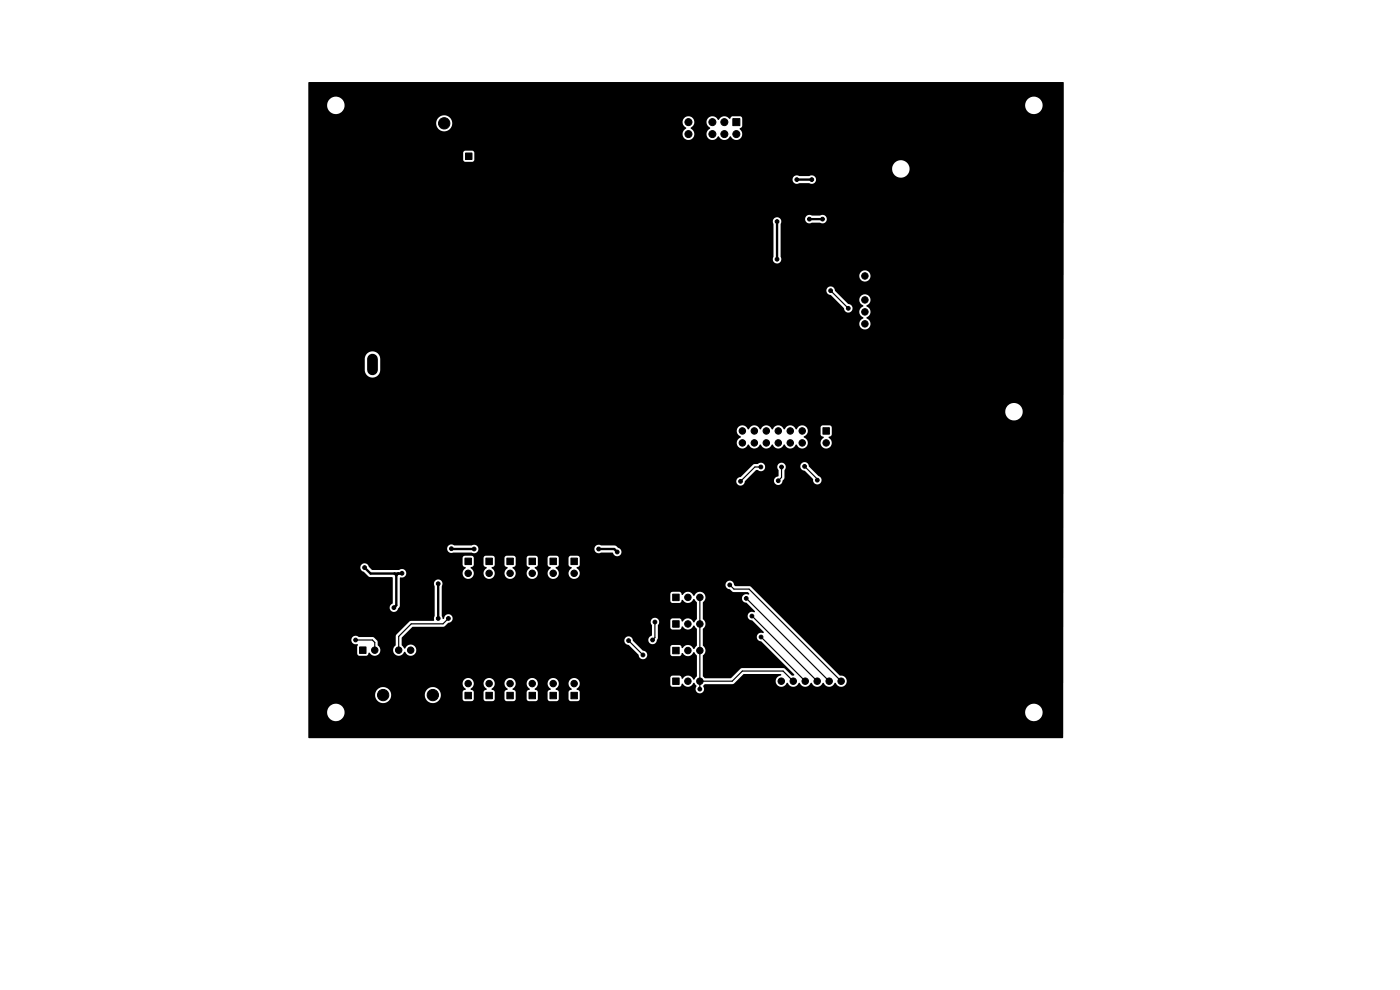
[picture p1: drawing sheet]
<svg xmlns="http://www.w3.org/2000/svg" width="297mm" height="210mm" viewBox="0 0 297 210" stroke-linecap="round" stroke-linejoin="round" font-family="sans-serif">
<g fill="#000" stroke="#000" stroke-width=".21">
<path d="M98.8 32.5h1.3v1.3h-1.3zM155.5 25.2h1.5v1.5h-1.5zM182.8 73.1h1.4v1.4h-1.4zM174.6 90.7h1.4v1.4h-1.4zM98.6 118.4h1.4v1.4h-1.4zM103.1 118.4h1.4v1.4h-1.4zM107.5 118.4h1.4v1.4h-1.4zM112.2 118.4h1.4v1.4h-1.4zM116.7 118.4h1.3v1.4h-1.3zM121.1 118.4h1.4v1.4h-1.4zM76.3 137.2h1.3v1.4h-1.3zM142.7 131.7h1.4v1.3h-1.4z"/>
<path d="M142.7 126h1.4v1.4h-1.4zM142.7 137.3h1.4v1.4h-1.4zM98.6 146.9h1.4v1.3h-1.4zM103.1 146.9h1.4v1.3h-1.4zM107.5 146.9h1.4v1.3h-1.4zM112.2 146.9h1.4v1.3h-1.4zM116.7 146.9h1.3v1.3h-1.3zM121.1 146.9h1.4v1.3h-1.4zM142.7 143.8h1.4v1.4h-1.4zM160 143.8h1.3v1.4h-1.3z"/>
<circle cx="84.7" cy="24.5" r=".4"/>
<circle cx="89.8" cy="39" r=".4"/>
<circle cx="91.7" cy="23.6" r="1.2"/>
<circle cx="91.7" cy="28.7" r="1.2"/>
<circle cx="94.2" cy="37.1" r=".4"/>
<circle cx="94.2" cy="26.2" r="1.2"/>
<circle cx="96.8" cy="28.7" r="1.2"/>
<circle cx="96.8" cy="23.6" r="1.2"/>
<circle cx="99.4" cy="35.7" r=".68"/>
<circle cx="146" cy="25.9" r=".74"/>
<circle cx="146" cy="28.4" r=".74"/>
<circle cx="148.6" cy="25.9" r=".74"/>
<circle cx="148.6" cy="28.4" r=".74"/>
<circle cx="151.1" cy="25.9" r=".74"/>
<circle cx="151.1" cy="28.4" r=".74"/>
<circle cx="153.7" cy="28.4" r=".74"/>
<circle cx="153.7" cy="25.9" r=".74"/>
<circle cx="156.2" cy="28.4" r=".74"/>
<circle cx="169" cy="38.1" r=".4"/>
<circle cx="172.2" cy="38.1" r=".4"/>
<circle cx="176.1" cy="34.3" r=".4"/>
<circle cx="73.4" cy="58.7" r=".4"/>
<circle cx="80.6" cy="53.7" r=".4"/>
<circle cx="97.4" cy="45" r=".4"/>
<circle cx="157.9" cy="50" r=".4"/>
<circle cx="161.4" cy="41.4" r=".4"/>
<circle cx="164.8" cy="47" r=".4"/>
<circle cx="164.8" cy="55" r=".4"/>
<circle cx="169.2" cy="51.8" r=".4"/>
<circle cx="169.4" cy="43.4" r=".4"/>
<circle cx="169.5" cy="41.9" r=".4"/>
<circle cx="171.7" cy="46.5" r=".4"/>
<circle cx="171.8" cy="51.8" r=".4"/>
<circle cx="174.1" cy="40.3" r=".4"/>
<circle cx="174.5" cy="46.5" r=".4"/>
<circle cx="183.5" cy="56" r=".68"/>
<circle cx="183.5" cy="58.5" r=".68"/>
<circle cx="184.1" cy="44.1" r=".4"/>
<circle cx="176.2" cy="61.7" r=".4"/>
<circle cx="180" cy="65.4" r=".4"/>
<circle cx="183.5" cy="66.2" r=".68"/>
<circle cx="183.5" cy="61.1" r=".68"/>
<circle cx="183.5" cy="68.7" r=".68"/>
<circle cx="183.5" cy="71.2" r=".68"/>
<circle cx="183.5" cy="63.6" r=".68"/>
<circle cx="74.2" cy="97.2" r=".4"/>
<circle cx="89.5" cy="92.6" r=".4"/>
<circle cx="92.4" cy="92.6" r=".4"/>
<circle cx="95.3" cy="92.6" r=".4"/>
<circle cx="98.2" cy="92.6" r=".4"/>
<circle cx="100.2" cy="94.5" r=".4"/>
<circle cx="100.2" cy="99.8" r=".4"/>
<circle cx="100.2" cy="97.2" r=".4"/>
<circle cx="109.4" cy="99.3" r=".4"/>
<circle cx="113.4" cy="99.1" r=".4"/>
<circle cx="116.6" cy="99.3" r=".4"/>
<circle cx="116.6" cy="94.9" r=".4"/>
<circle cx="157.5" cy="91.4" r=".68"/>
<circle cx="157.5" cy="94" r=".68"/>
<circle cx="160" cy="91.4" r=".68"/>
<circle cx="160" cy="94" r=".68"/>
<circle cx="161.4" cy="99.1" r=".4"/>
<circle cx="162.6" cy="94" r=".68"/>
<circle cx="162.6" cy="91.4" r=".68"/>
<circle cx="165.1" cy="94" r=".68"/>
<circle cx="165.1" cy="91.4" r=".68"/>
<circle cx="165.8" cy="99.1" r=".4"/>
<circle cx="167.6" cy="91.4" r=".68"/>
<circle cx="167.6" cy="94" r=".68"/>
<circle cx="170.2" cy="91.4" r=".68"/>
<circle cx="170.2" cy="94" r=".68"/>
<circle cx="170.7" cy="98.9" r=".4"/>
<circle cx="172.7" cy="91.4" r=".68"/>
<circle cx="172.7" cy="94" r=".68"/>
<circle cx="175.3" cy="94" r=".68"/>
<circle cx="74.2" cy="102.2" r=".4"/>
<circle cx="81.2" cy="118.6" r=".4"/>
<circle cx="85.3" cy="118.4" r=".4"/>
<circle cx="89.5" cy="106.8" r=".4"/>
<circle cx="92.4" cy="106.8" r=".4"/>
<circle cx="95.3" cy="106.8" r=".4"/>
<circle cx="95.8" cy="116.4" r=".4"/>
<circle cx="98.2" cy="106.8" r=".4"/>
<circle cx="100.2" cy="102.5" r=".4"/>
<circle cx="100.2" cy="105.2" r=".4"/>
<circle cx="100.6" cy="116.5" r=".4"/>
<circle cx="113.5" cy="111.7" r=".4"/>
<circle cx="118.6" cy="103.2" r=".4"/>
<circle cx="119.6" cy="103.2" r=".4"/>
<circle cx="119.6" cy="104.4" r=".4"/>
<circle cx="127" cy="116.5" r=".4"/>
<circle cx="130.9" cy="117.1" r=".4"/>
<circle cx="157.1" cy="102.1" r=".4"/>
<circle cx="165.1" cy="102" r=".4"/>
<circle cx="173.4" cy="101.9" r=".4"/>
<circle cx="69.5" cy="135.8" r=".4"/>
<circle cx="75.4" cy="135.8" r=".4"/>
<circle cx="77.3" cy="126.3" r=".4"/>
<circle cx="77.3" cy="120.4" r=".4"/>
<circle cx="79.2" cy="134.6" r=".4"/>
<circle cx="79.5" cy="137.9" r=".68"/>
<circle cx="82" cy="137.9" r=".68"/>
<circle cx="83.6" cy="128.9" r=".4"/>
<circle cx="84.6" cy="137.9" r=".68"/>
<circle cx="85.3" cy="121.6" r=".4"/>
<circle cx="87.1" cy="137.9" r=".68"/>
<circle cx="93" cy="123.8" r=".4"/>
<circle cx="93" cy="131.2" r=".4"/>
<circle cx="94.2" cy="134.9" r=".4"/>
<circle cx="95.1" cy="131.2" r=".4"/>
<circle cx="99.3" cy="129.3" r=".4"/>
<circle cx="99.3" cy="121.6" r=".68"/>
<circle cx="103.8" cy="129.3" r=".4"/>
<circle cx="103.8" cy="121.6" r=".68"/>
<circle cx="108.2" cy="121.6" r=".68"/>
<circle cx="108.3" cy="129.3" r=".4"/>
<circle cx="110.1" cy="131.2" r=".4"/>
<circle cx="112.9" cy="121.6" r=".68"/>
<circle cx="117.4" cy="121.6" r=".68"/>
<circle cx="121.8" cy="121.6" r=".68"/>
<circle cx="131.7" cy="134.5" r=".4"/>
<circle cx="132.2" cy="125.1" r=".4"/>
<circle cx="133.3" cy="135.9" r=".4"/>
<circle cx="136.4" cy="138.9" r=".4"/>
<circle cx="137.5" cy="133.8" r=".4"/>
<circle cx="138.4" cy="135.8" r=".4"/>
<circle cx="138.9" cy="132" r=".4"/>
<circle cx="145.9" cy="126.7" r=".68"/>
<circle cx="145.9" cy="138" r=".68"/>
<circle cx="145.9" cy="132.4" r=".68"/>
<circle cx="148.5" cy="126.7" r=".68"/>
<circle cx="148.5" cy="138" r=".68"/>
<circle cx="148.5" cy="132.4" r=".68"/>
<circle cx="154.8" cy="124.1" r=".4"/>
<circle cx="158.3" cy="126.9" r=".4"/>
<circle cx="159.5" cy="130.7" r=".4"/>
<circle cx="161.5" cy="135.1" r=".4"/>
<circle cx="78.7" cy="144.9" r="1.2"/>
<circle cx="78.7" cy="150" r="1.2"/>
<circle cx="81.3" cy="147.4" r="1.2"/>
<circle cx="83.8" cy="150" r="1.2"/>
<circle cx="83.8" cy="144.9" r="1.2"/>
<circle cx="89.3" cy="144.9" r="1.2"/>
<circle cx="89.3" cy="150" r="1.2"/>
<circle cx="91.8" cy="147.4" r="1.2"/>
<circle cx="94.4" cy="144.9" r="1.2"/>
<circle cx="94.4" cy="150" r="1.2"/>
<circle cx="99.3" cy="145" r=".68"/>
<circle cx="103.8" cy="145" r=".68"/>
<circle cx="108.2" cy="145" r=".68"/>
<circle cx="112.9" cy="145" r=".68"/>
<circle cx="117.4" cy="145" r=".68"/>
<circle cx="121.8" cy="145" r=".68"/>
<circle cx="145.9" cy="144.5" r=".68"/>
<circle cx="148.5" cy="146.2" r=".4"/>
<circle cx="148.5" cy="144.5" r=".68"/>
<circle cx="163.2" cy="144.5" r=".68"/>
<circle cx="165.7" cy="144.5" r=".68"/>
<circle cx="168.3" cy="144.5" r=".68"/>
<circle cx="170.8" cy="144.5" r=".68"/>
<circle cx="173.4" cy="144.5" r=".68"/>
<circle cx="175.9" cy="144.5" r=".68"/>
<circle cx="178.4" cy="144.5" r=".68"/>
</g>
<path d="M79 76.2v2.3" fill="none" stroke="#000" stroke-width="2.3"/>
<path d="M72.8 76.3v2M75 82.1h2" fill="none" stroke="#000" stroke-width="2"/>
<path d="M169 38.1h3.2M164.8 47v8M171.7 46.5h2.8M95.8 116.4l4.8 .1M127 116.5h3.3l.6 .6M77.3 120.4l1.3 1.3 6.7-.1M83.7 121.7l.4 .3M84.1 122v6.4l-.5 .5M84.5 121.7l-.4 .3M93 123.8v7.4" fill="none" stroke="#000" stroke-width=".5"/>
<g fill="none" stroke="#000" stroke-width=".25">
<path d="M176.2 61.7l3.8 3.7M161.4 99.1h-1.3l-3 3M165.8 99.1v2.2l-.7 .7M170.7 98.9l2.7 2.7v.2M173.4 101.8v.1M75.4 135.8h3.6l.5 .5v1.6M95.1 131.2l-1.1 1.1h-6.8l-2.6 2.7v2.9M133.3 135.9l3.1 3M138.9 132v3.3l-.5 .5M148.5 126.7v19.5M154.8 124.1l.9 .9h3.2l19.5 19.5M158.3 126.9h.1"/>
<path d="M158.3 126.9l17.6 17.6M159.5 130.7h.1M159.5 130.7l13.9 13.8M161.5 135.1l9.3 9.4M148.5 144.5h6.8l2.2-2.1h8.6l2.2 2.1M148.5 144.5h.1"/>
</g>
<path d="M65.5 17.4h160l.2 .2-.2 139h-160l-.1-5.4h4v.3a1.85 1.85 0 0 0 2 1.5 1.85 1.85 0 0 0 1.7-1.8h144.4v.3a1.86 1.86 0 0 0 3 1.1 1.86 1.86 0 0 0-.4-3.2 1.86 1.86 0 0 0-2.6 1.8h-144.4v-.1a1.86 1.86 0 0 0-1.9-1.8 1.86 1.86 0 0 0-1.8 1.9h-4v-3.8h14.2v.3a1.71 1.71 0 0 0 1.8 1.4 1.71 1.71 0 0 0 1.6-1.7h7.1v.3a1.71 1.71 0 0 0 2.7 1.1 1.71 1.71 0 0 0-.2-2.9 1.71 1.71 0 0 0-2.5 1.5h-7.1v-.2a1.71 1.71 0 0 0-1.8-1.5 1.71 1.71 0 0 0-1.6 1.7h-14.2v-2.4h32.7l.2 .6 .5 .6-.5 .3-.2 .3v1.5l.5 .4h1.5l.4-.2v-1.7l-.4-.4a.2 .2 0 0 1-.2-.1 .2 .2 0 0 1 0-.3l.4-.4 .2-.6h2.1l.2 .6 .5 .6-.6 .3-.1 .3v1.5l.4 .4h1.6l.3-.2v-1.7l-.3-.4a.2 .2 0 0 1-.3-.1 .2 .2 0 0 1 .1-.3l.4-.4 .2-.6h2l.2 .6 .5 .6-.5 .3-.2 .3v1.5l.5 .4h1.5l.3-.2 .1-1.7-.4-.4a.2 .2 0 0 1-.2-.1 .2 .2 0 0 1 0-.3l.4-.4 .2-.6h2.3l.2 .6 .5 .6-.5 .3-.2 .3v1.5l.5 .4h1.5l.3-.2 .1-1.7-.4-.4a.2 .2 0 0 1-.2-.1 .2 .2 0 0 1 0-.3l.4-.4 .2-.6h2.1l.1 .6 .6 .6-.6 .3-.1 .3v1.5l.4 .4h1.5l.4-.2v-1.7l-.4-.4a.2 .2 0 0 1-.2-.1 .2 .2 0 0 1 0-.3l.5-.4 .1-.6h2.1l.2 .6 .5 .6-.5 .3-.2 .3v1.5l.5 .4h1.5l.3-.2 .1-1.7-.4-.4a.2 .2 0 0 1-.3-.1 .2 .2 0 0 1 .1-.3l.4-.4 .2-.4h19.2l.1 .3 .4 .2h1.5l.3-.3a.25 .25 0 0 1 .1-.3 .25 .25 0 0 1 .3 0 1.19 1.19 0 0 0 1.1 .6 1.19 1.19 0 0 0 1-.8h.3l.5 .6a.92 .92 0 0 0-.1 1.2 .92 .92 0 0 0 1.3 .2 .92 .92 0 0 0 .2-1.3l.4-.5h5.9l2.3-2.1h7.8a.17 .17 0 0 1 .2 .1 .17 .17 0 0 1-.2 .2 1.19 1.19 0 0 0-.8 1.9 1.19 1.19 0 0 0 2.1-.3l.2-.1a1.3 1.3 0 0 0 2.1 .5l.2-.4h.3a1.19 1.19 0 0 0 1.1 .8 1.19 1.19 0 0 0 1.1-.8l.2-.1a1.3 1.3 0 0 0 2.1 .5l.3-.4h.3a1.19 1.19 0 0 0 1.1 .8 1.19 1.19 0 0 0 1.1-.8l.2-.1a1.3 1.3 0 0 0 2.1 .5 1.25 1.25 0 0 0 .1-1.4 1.25 1.25 0 0 0-1.3-.6l-18.8-18.8-.4-.2h-2.9l-.3-.2a.92 .92 0 0 0-1-.9 .92 .92 0 0 0-.8 1 .92 .92 0 0 0 1 .8l.7 .6h3.1l.3 .3-.2 .2a.93 .93 0 0 0-1.4 .7 .93 .93 0 0 0 1 1.1l1.7 1.7 .1 .2-.2 .1a.93 .93 0 0 0-1.4 .6 .93 .93 0 0 0 1 1.1l2.4 2.4v.2l-.1 .1a.93 .93 0 0 0-1.3 .7 .93 .93 0 0 0 .9 1.1l7 6.9v.2l-.6 .1-1.4-1.5-.3-.1h-8.8l-.4 .2-2 2h-5.4l-.5-.5v-4.3a1.36 1.36 0 0 0 0-2.2v-3.5a1.31 1.31 0 0 0 0-2.1v-3.6a1.2 1.2 0 0 0 .1-1.9 1.2 1.2 0 0 0-1.8 .5h-.4a1.25 1.25 0 0 0-1.1-.8 1.25 1.25 0 0 0-1.1 .7l-.6-.7h-1.6l-.4 .4v1.6l.3 .4h1.7l.4-.4a.19 .19 0 0 1 .1-.2 .19 .19 0 0 1 .2 0 1.19 1.19 0 0 0 1.1 .6 1.19 1.19 0 0 0 1-.8h.3l.5 .7v3.5l-.5 .7h-.2a1.26 1.26 0 0 0-1.1-.8 1.26 1.26 0 0 0-1.2 .7l-.6-.7h-1.6l-.4 .4v1.6l.3 .3h1.7l.4-.3a.19 .19 0 0 1 .1-.3 .19 .19 0 0 1 .2 .1 1.19 1.19 0 0 0 1.1 .5 1.19 1.19 0 0 0 1-.7l.3-.1 .5 .8v3.4l-.5 .7h-.3a1.25 1.25 0 0 0-1.1-.8 1.25 1.25 0 0 0-1.1 .7l-.6-.7h-1.6l-.4 .4v1.6l.3 .3 1.7 .1 .4-.4a.19 .19 0 0 1 .1-.3 .19 .19 0 0 1 .2 .1 1.19 1.19 0 0 0 1.1 .6 1.19 1.19 0 0 0 1-.8h.3l.5 .7v4.3l-.5 .7h-.3a1.25 1.25 0 0 0-1.1-.8 1.25 1.25 0 0 0-1.1 .7l-.6-.7-1.7 .1-.3 .3v1.5h-19.2a1.19 1.19 0 0 0-1.1-1.4 1.19 1.19 0 0 0-1.3 1.2h-2.1v-.2a1.19 1.19 0 0 0-1.3-1 1.19 1.19 0 0 0-1 1.2h-2.1v-.2a1.19 1.19 0 0 0-1.3-1 1.19 1.19 0 0 0-1.1 1.2h-2.3v-.2a1.19 1.19 0 0 0-1.3-1 1.19 1.19 0 0 0-1.1 1.2h-2l-.1-.2a1.19 1.19 0 0 0-1.2-1 1.19 1.19 0 0 0-1.1 1.2h-2.1v-.2a1.19 1.19 0 0 0-1.3-1 1.19 1.19 0 0 0-1.1 1.2h-32.7v-9.2h9.1l.1 .2a.92 .92 0 0 0 1.1 .6l.2 .2-.1 .4v1.5l.1 .3 .3 .1h1.5l.4-.3a.25 .25 0 0 1 .1-.3 .25 .25 0 0 1 .3 .1 1.19 1.19 0 0 0 1.4 .5 1.19 1.19 0 0 0 .8-1.2h2.7v.2a1.19 1.19 0 0 0 1.1 1 1.19 1.19 0 0 0 1.2-.8h.2a1.29 1.29 0 0 0 2.2 .2 1.19 1.19 0 0 0-.5-1.6 1.19 1.19 0 0 0-1.6 .6l-.3 .1-.5-.7v-1h47.2l.1 .2a1.04 1.04 0 0 0 .9 .7l2.1 2.1a.92 .92 0 0 0 1 .9 .92 .92 0 0 0 .8-1 .92 .92 0 0 0-1-.8l-2.1-2.2h3.3l.1 .1a.97 .97 0 0 0 1.1 .7 .97 .97 0 0 0 .8-1l.1-2.9a.93 .93 0 0 0 0-1.4 .93 .93 0 0 0-1.3 0 .93 .93 0 0 0 0 1.4v2l-.1 .2a.9 .9 0 0 0-.7 .9l-3.3-.1a.91 .91 0 0 0-.9-.7 .91 .91 0 0 0-.9 .9h-47.2l.1-.7 2.2-2.2h6.6l1-.9a.94 .94 0 0 0 .9-.9 .94 .94 0 0 0-.9-.9 .94 .94 0 0 0-.9 1 .31 .31 0 0 1-.4-.1 .31 .31 0 0 1 0-.4l-.1-6.4a.92 .92 0 0 0-.7-1.5 .92 .92 0 0 0-.8 1.5v6.2l-.1 1-4.9 .1-.3 .1-2.9 2.9v2.1l-.4 .5-.2 .6h-2.7l-.2-.6-.3-.4-.1-.9-.9-.8-3-.1a.95 .95 0 0 0-1.1-.2 .95 .95 0 0 0-.6 .9h-9.1v-15.4h11l.3 .7 1.7 1.3h4.8l.1 5.6a.95 .95 0 0 0-.2 1.6 .95 .95 0 0 0 1.5-.6l.2-.5 .1-6a1.01 1.01 0 0 0 1.3-.9h11.9l.1 .2a1.19 1.19 0 0 0 1.2 1 1.19 1.19 0 0 0 1.1-1.2h2.1v.2a1.19 1.19 0 0 0 1.3 1 1.19 1.19 0 0 0 1.1-1.2h2v.2a1.19 1.19 0 0 0 1.3 1 1.19 1.19 0 0 0 1.1-1.2h2.3v.2a1.19 1.19 0 0 0 1.3 1 1.19 1.19 0 0 0 1.1-1.2h2.1v.2a1.19 1.19 0 0 0 1.3 1 1.19 1.19 0 0 0 1-1.2h2.1v.2a1.22 1.22 0 0 0 2 .7 1.22 1.22 0 0 0-.3-2.1l.7-.5v-1.6l-.4-.4h-1.6l-.3 .2-.1 1.8 .3 .3a.24 .24 0 0 1 .3 .1 .24 .24 0 0 1 0 .3l-.4 .4-.2 .6h-2.1l-.1-.6-.5-.6 .5-.3 .1-.3v-1.5l-.4-.4h-1.5l-.4 .2v1.8l.4 .4a.2 .2 0 0 1 .2 0 .2 .2 0 0 1 0 .3l-.5 .4-.1 .6h-2.1l-.2-.6-.5-.6 .6-.3 .1-.3v-1.5l-.5-.4h-1.5l-.3 .2-.1 1.8 .4 .4a.2 .2 0 0 1 .3 0 .2 .2 0 0 1-.1 .3l-.4 .4-.2 .6h-2.3l-.2-.6-.5-.6 .6-.3 .1-.3v-1.5l-.5-.4h-1.5l-.3 .2-.1 1.8 .4 .4a.2 .2 0 0 1 .3 0 .2 .2 0 0 1-.1 .3l-.4 .4-.2 .6h-2l-.2-.6-.5-.6 .5-.3 .2-.3-.1-1.5-.4-.4h-1.5l-.4 .2v1.8l.4 .4a.2 .2 0 0 1 .2 0 .2 .2 0 0 1 0 .3l-.4 .4-.2 .6h-2.1l-.2-.6-.5-.6 .6-.3 .1-.3v-1.5l-.4-.4h-1.6l-.3 .2-.1 1.8 .4 .4a.2 .2 0 0 1 .3 0 .2 .2 0 0 1-.1 .3l-.4 .4-.2 .6h-11.9a1.08 1.08 0 0 0-1.7-.7h-5.5l-.8-.7a.9 .9 0 0 0-1-.7 .9 .9 0 0 0-.8 .9h-11v-4h29.5v.2a.92 .92 0 0 0 1.3 .6h3.9a.9 .9 0 0 0 1.4-.7h24.6v.1a.94 .94 0 0 0 1.5 .6h2.4a.96 .96 0 0 0 1 .8 .96 .96 0 0 0 .9-1 .96 .96 0 0 0-.9-.9l-.6-.4h-2.9a.9 .9 0 0 0-1.4 .8h-24.6v-.2a.96 .96 0 0 0-1.5-.6l-3.8-.1a.91 .91 0 0 0-1.3 .8h-29.5v-14.3h90.8v.2a.93 .93 0 0 0 1 .7 .93 .93 0 0 0 .9-1h6.1a.93 .93 0 0 0 1 .9 .93 .93 0 0 0 .8-1l.4-.4v-1.7l.3-.9h3.1a1.01 1.01 0 0 0 1 1l1.7 1.7a.91 .91 0 0 0 .6 1.1 .91 .91 0 0 0 1.1-.6 .91 .91 0 0 0-.5-1.1l-2.1-2a.93 .93 0 0 0-.9-1 .93 .93 0 0 0-.9 .9h-3.1a.92 .92 0 0 0-1.4-.6 .92 .92 0 0 0-.1 1.5v1.1l-.2 .2a.91 .91 0 0 0-.8 .9h-6.1l2.3-2.3h.4a.92 .92 0 0 0 1.3-.1 .92 .92 0 0 0-.1-1.3 .92 .92 0 0 0-1.3 .1l-.9 .2-2.8 2.6a.9 .9 0 0 0-.8 .9h-90.8v-8.1h90.9v.2a1.19 1.19 0 0 0 1.1 .9 1.19 1.19 0 0 0 1.2-.7h.3a1.19 1.19 0 0 0 1.1 .7 1.19 1.19 0 0 0 1.1-.7h.4a1.19 1.19 0 0 0 1.1 .7 1.19 1.19 0 0 0 1.1-.7h.3a1.19 1.19 0 0 0 1.1 .7 1.19 1.19 0 0 0 1.1-.7h.3a1.19 1.19 0 0 0 1.2 .7 1.19 1.19 0 0 0 1.1-.7h.3a1.19 1.19 0 0 0 1.3 .7 1.19 1.19 0 0 0 1-1.1h2.7v.2a1.22 1.22 0 0 0 2 .6 1.22 1.22 0 0 0-.3-2l.6-.6v-1.6l-.3-.4h-1.6l-.4 .3v1.7l.4 .4a.2 .2 0 0 1 .2 .1 .2 .2 0 0 1 0 .2l-.4 .4-.2 .7h-2.7l-.2-.7-.7-.5v-.2a1.2 1.2 0 0 0 .6-2 1.2 1.2 0 0 0-2 .4h-.3a1.19 1.19 0 0 0-1.2-.8 1.19 1.19 0 0 0-1.1 .8h-.3a1.19 1.19 0 0 0-1.1-.8 1.19 1.19 0 0 0-1.1 .8h-.3a1.19 1.19 0 0 0-1.1-.8 1.19 1.19 0 0 0-1.1 .8h-.4a1.19 1.19 0 0 0-1.1-.8 1.19 1.19 0 0 0-1.1 .8h-.3a1.22 1.22 0 0 0-2-.3 1.22 1.22 0 0 0 .6 1.9l-.1 .2a1.24 1.24 0 0 0-.8 1.2h-90.9v-6.6h147.9v.3a1.86 1.86 0 0 0 2.9 1.1 1.86 1.86 0 0 0-.3-3.1 1.86 1.86 0 0 0-2.6 1.7h-147.9v-8.9h12v.2a1.64 1.64 0 0 0 1.7 1.4 1.64 1.64 0 0 0 1.6-1.6l-.1-2.6a1.64 1.64 0 0 0-1.7-1.4 1.64 1.64 0 0 0-1.5 1.6v2.4h-12v-9.8h116.9a1.21 1.21 0 0 0 1.1 1.2 1.21 1.21 0 0 0 1.3-1.1 1.21 1.21 0 0 0-.9-1.3v-.2a1.26 1.26 0 0 0 .9-1.2 1.26 1.26 0 0 0-.9-1.2v-.1a1.2 1.2 0 0 0 .7-1.9 1.2 1.2 0 0 0-2 0 1.2 1.2 0 0 0 .6 1.9l.1 .1a1.3 1.3 0 0 0-.9 1.3 1.3 1.3 0 0 0 .9 1.2l-.1 .1a1.24 1.24 0 0 0-.8 1.2h-116.9v-7h109.9v.1a1.04 1.04 0 0 0 1 .8l2.8 2.8a.92 .92 0 0 0 .9 .9 .92 .92 0 0 0 .9-1 .92 .92 0 0 0-1-.8l-2.8-2.8a.91 .91 0 0 0-.9-.9 .91 .91 0 0 0-.9 .9h-109.9v-3.2h116.9v.3a1.19 1.19 0 0 0 1.9 .7 1.19 1.19 0 0 0-.2-2 1.19 1.19 0 0 0-1.7 1h-116.9v-3.5h98.5l.1 .2a.92 .92 0 0 0 1.2 .6 .92 .92 0 0 0 .4-1.4v-6.9l.2-.5-.2-.5h5.2a.94 .94 0 0 0 1.5 .7l1.7 .1a.91 .91 0 0 0 1.4-.9 .91 .91 0 0 0-1.5-.7h-1.7a.9 .9 0 0 0-1.4 .8h-5.2a.92 .92 0 0 0-1.3-.2 .92 .92 0 0 0-.2 1.2v6.9l-.2 .6h-98.5v-16.9h102.7l.1 .2a.96 .96 0 0 0 1.4 .6h2.1a.91 .91 0 0 0 1.4-.9 .91 .91 0 0 0-1.4-.7h-2.2a.91 .91 0 0 0-1.4 .8h-102.7v-2.2h123.9v.3a1.86 1.86 0 0 0 2.9 1.1 1.86 1.86 0 0 0-.3-3.1 1.86 1.86 0 0 0-2.6 1.7h-123.9v-2h32.9l.1 .3 .3 .1h1.5l.4-.4v-1.5l-.4-.4h-1.5l-.3 .1-.1 .3v1.5h-32.9v-5.5h79.4a1.25 1.25 0 0 0 1.2 1.3 1.25 1.25 0 0 0 1.3-1.3h2.6v.3a1.3 1.3 0 0 0 1.1 1 1.3 1.3 0 0 0 1.4-.8 1.44 1.44 0 0 0 2.2 .4l.2-.4 .3 .1a1.28 1.28 0 0 0 2 .4 1.28 1.28 0 0 0-.2-2.1l.5-.5v-1.9l-.4-.2h-1.6l-.3 .1a.32 .32 0 0 1-.1 .3 .32 .32 0 0 1-.3 0 1.32 1.32 0 0 0-2.3 .3 1.44 1.44 0 0 0-2.2-.3 1.35 1.35 0 0 0 .5 2l-.7 .7-.1 .6h-2.6a1.73 1.73 0 0 0-.8-1.2l.1-.1a1.25 1.25 0 0 0 .4-2 1.25 1.25 0 0 0-2 .1 1.25 1.25 0 0 0 .6 1.9l-.1 .2a1.24 1.24 0 0 0-.7 1.1h-79.4v-2.2h27.1v.2a1.7 1.7 0 0 0 2.7 1.1 1.7 1.7 0 0 0-.2-2.9 1.7 1.7 0 0 0-2.5 1.6h-27.1v-3.8h4v.3a1.85 1.85 0 0 0 2 1.5 1.85 1.85 0 0 0 1.7-1.8h144.4v.3a1.86 1.86 0 0 0 3 1.1 1.86 1.86 0 0 0-.4-3.1 1.86 1.86 0 0 0-2.6 1.7h-144.4v-.1a1.86 1.86 0 0 0-1.9-1.8 1.86 1.86 0 0 0-1.8 1.9h-4z" fill="#000"/>
</svg>
